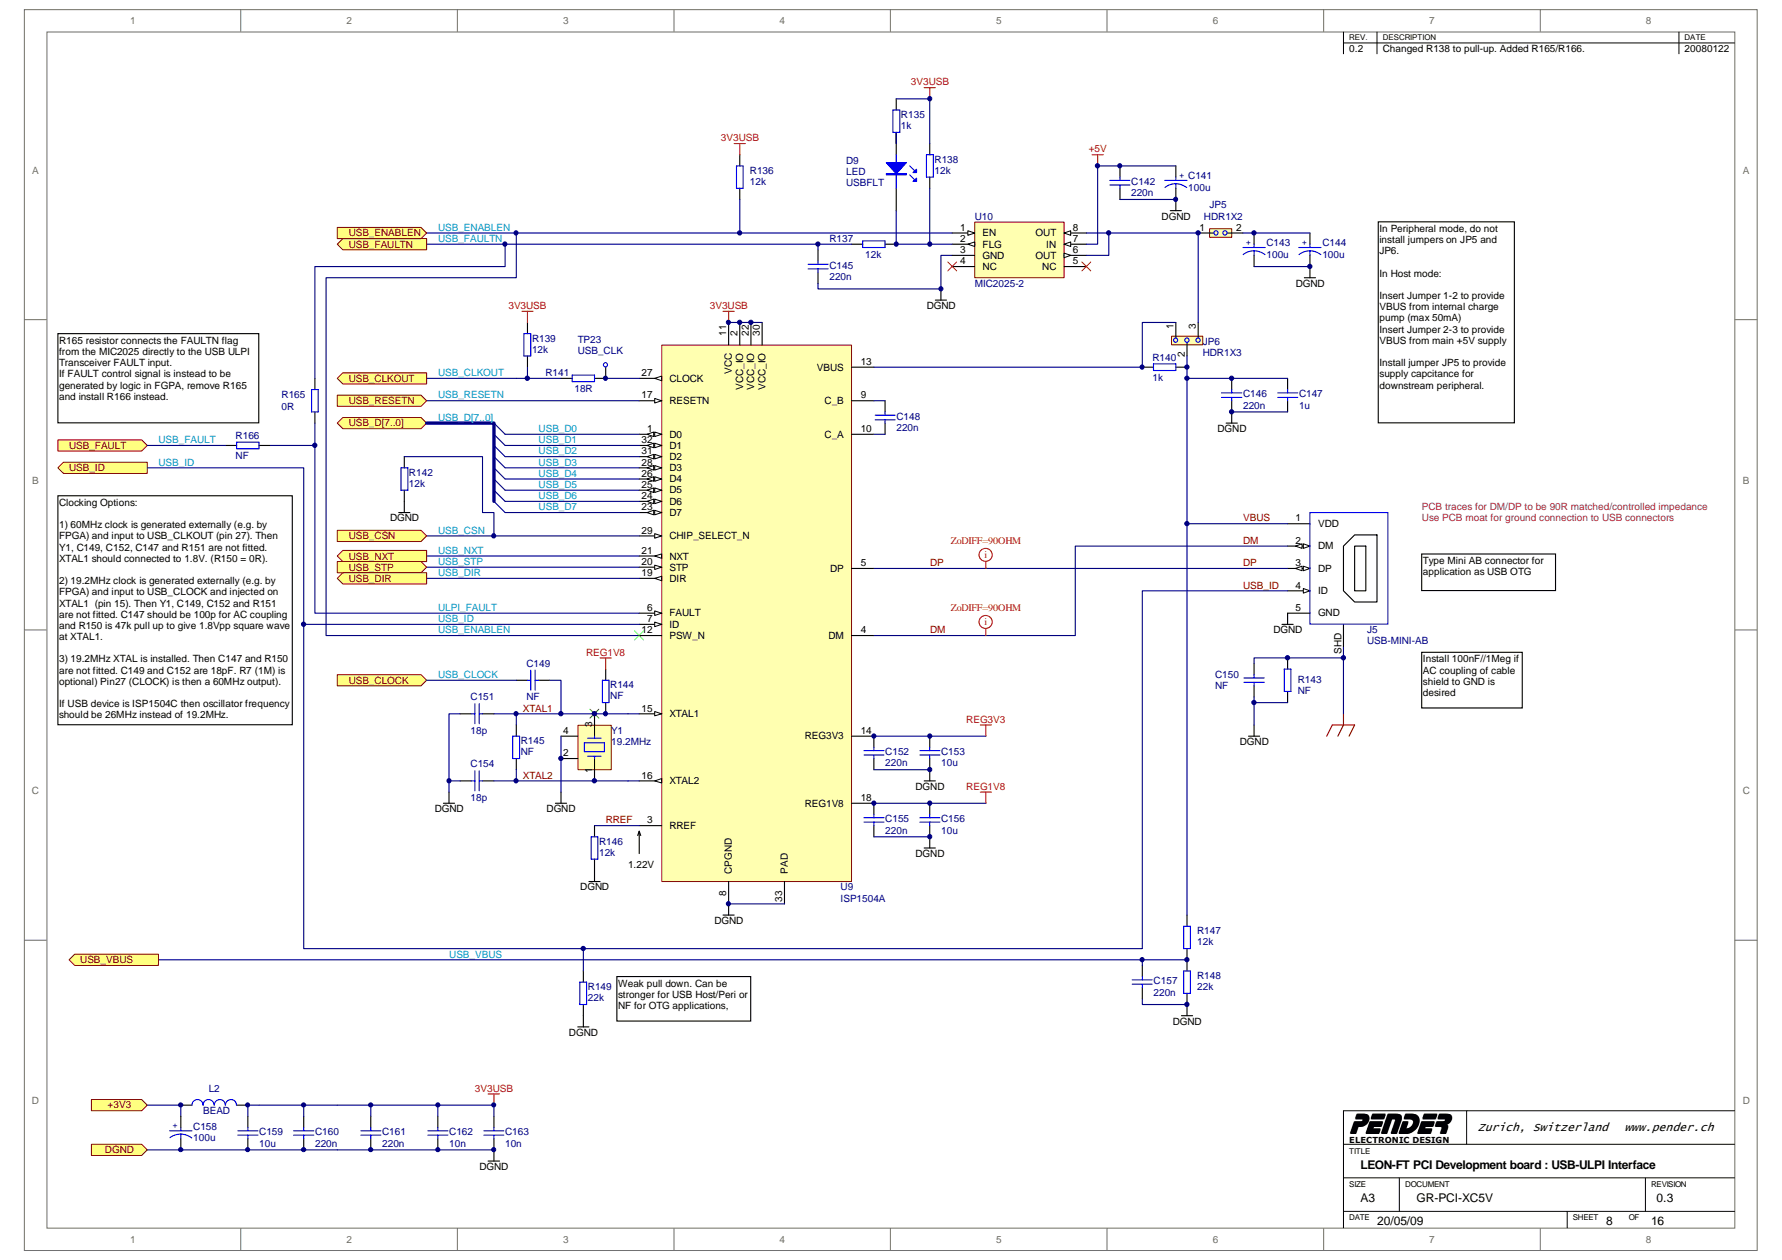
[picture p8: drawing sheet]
<svg xmlns="http://www.w3.org/2000/svg" width="297mm" height="210mm" viewBox="0 0 297 210" stroke-linecap="round" stroke-linejoin="round" font-family="sans-serif">
<defs><g id="words">
<text font-size="5" x="225" y="188.8">PENDER</text>
<g font-size="2">
<text x="246.3" y="188.4">Zurich, Switzerland</text>
<text x="270.8" y="188.4">www.pender.ch</text>
<text x="226.8" y="194.8">LEON-FT PCI Development board : USB-ULPI Interface</text>
<text x="226.8" y="200.3">A3</text>
<text x="236.1" y="200.3">GR-PCI-XC5V</text>
<text x="276.1" y="200.3">0.3</text>
<text x="229.6" y="204">20/05/09</text>
<text x="267.8" y="204">8</text>
<text x="275.2" y="204">16</text>
</g>
<g font-size="1.7" fill="#706f64">
<text x="21.7" y="4">1</text>
<text x="57.7" y="4">2</text>
<text x="93.8" y="4">3</text>
<text x="130" y="4">4</text>
<text x="166.1" y="4">5</text>
<text x="202.1" y="4">6</text>
<text x="238.2" y="4">7</text>
<text x="274.4" y="4">8</text>
<text x="5.4" y="28.9">A</text>
<text x="290.5" y="28.9">A</text>
<text x="5.4" y="80.6">B</text>
<text x="290.5" y="80.6">B</text>
<text x="5.3" y="132.2">C</text>
<text x="290.5" y="132.2">C</text>
<text x="5.3" y="183.9">D</text>
<text x="290.5" y="183.9">D</text>
<text x="21.7" y="207">1</text>
<text x="57.7" y="207">2</text>
<text x="93.8" y="207">3</text>
<text x="130" y="207">4</text>
<text x="166.1" y="207">5</text>
<text x="202.1" y="207">6</text>
<text x="238.2" y="207">7</text>
<text x="274.4" y="207">8</text>
</g>
<g font-size="1.7">
<text x="224.9" y="8.6">0.2</text>
<text x="230.5" y="8.6">Changed R138 to pull-up. Added R165/R166.</text>
<text x="280.8" y="8.6">20080122</text>
<text x="160.1" y="38.4">1</text>
<text x="160.1" y="40.3">2</text>
<text x="163.8" y="39.4">EN</text>
<text x="163.8" y="41.2">FLG</text>
<text x="172.6" y="39.4">OUT</text>
<text x="174.4" y="41.2">IN</text>
<text x="178.9" y="40.3">7</text>
<text x="178.9" y="38.4">8</text>
<text x="193.6" y="36.6">DGND</text>
<text x="199.9" y="38.4">1</text>
<text x="206.1" y="38.4">2</text>
<text x="230" y="38.7">In Peripheral mode, do not</text>
<text x="230" y="40.5">install jumpers on JP5 and</text>
<text x="160.1" y="42.2">3</text>
<text x="160.1" y="44">4</text>
<text x="163.8" y="43.1">GND</text>
<text x="163.8" y="45">NC</text>
<text x="172.6" y="43.1">OUT</text>
<text x="173.7" y="45">NC</text>
<text x="178.9" y="42.2">6</text>
<text x="178.9" y="44">5</text>
<text x="216" y="47.8">DGND</text>
<text x="230" y="42.4">JP6.</text>
<text x="230" y="46.1">In Host mode:</text>
<text x="154.5" y="51.5">DGND</text>
<text x="230" y="49.8">Insert Jumper 1-2 to provide</text>
<text x="230" y="51.7">VBUS from internal charge</text>
<text x="230" y="53.6">pump (max 50mA)</text>
<text x="9.9" y="57.3">R165 resistor connects the FAULTN flag</text>
<text x="9.9" y="59.1">from the MIC2025 directly to the USB ULPI</text>
<text x="121.1" y="56" transform="rotate(-90 121.1 56)">11</text>
<text x="122.9" y="56" transform="rotate(-90 122.9 56)">2</text>
<text x="124.8" y="56" transform="rotate(-90 124.8 56)">22</text>
<text x="126.7" y="56" transform="rotate(-90 126.7 56)">30</text>
<text x="195.6" y="54.9" transform="rotate(-90 195.6 54.9)">1</text>
<text x="197.5" y="59.5" transform="rotate(-90 197.5 59.5)">2</text>
<text x="199.3" y="54.9" transform="rotate(-90 199.3 54.9)">3</text>
<text x="230" y="55.4">Insert Jumper 2-3 to provide</text>
<text x="230" y="57.3">VBUS from main +5V supply</text>
<text x="9.9" y="61">Transceiver FAULT input.</text>
<text x="9.9" y="62.9">If FAULT control signal is instead to be</text>
<text x="9.9" y="64.7">generated by logic in FGPA, remove R165</text>
<text x="106.9" y="62.7">27</text>
<text x="111.6" y="63.6">CLOCK</text>
<text x="122" y="62.2" transform="rotate(-90 122 62.2)">VCC</text>
<text x="123.9" y="64.9" transform="rotate(-90 123.9 64.9)">VCC_IO</text>
<text x="125.7" y="64.9" transform="rotate(-90 125.7 64.9)">VCC_IO</text>
<text x="127.6" y="64.9" transform="rotate(-90 127.6 64.9)">VCC_IO</text>
<text x="136.2" y="61.7">VBUS</text>
<text x="143.5" y="60.8">13</text>
<text x="230" y="61">Install jumper JP5 to provide</text>
<text x="230" y="62.9">supply capcitance for</text>
<text x="230" y="64.7">downstream peripheral.</text>
<text x="9.9" y="66.6">and install R166 instead.</text>
<text x="106.9" y="66.4">17</text>
<text x="107.9" y="72">1</text>
<text x="111.6" y="67.3">RESETN</text>
<text x="137.5" y="67.3">C_B</text>
<text x="143.5" y="72">10</text>
<text x="143.5" y="66.4">9</text>
<text x="202.9" y="72">DGND</text>
<text x="106.9" y="73.8">32</text>
<text x="106.9" y="75.7">31</text>
<text x="106.9" y="77.6">28</text>
<text x="111.6" y="72.9">D0</text>
<text x="111.6" y="74.8">D1</text>
<text x="111.6" y="76.6">D2</text>
<text x="137.5" y="72.9">C_A</text>
<text x="106.9" y="79.4">26</text>
<text x="106.9" y="81.3">25</text>
<text x="106.9" y="83.1">24</text>
<text x="111.6" y="78.5">D3</text>
<text x="111.6" y="80.3">D4</text>
<text x="111.6" y="82.2">D5</text>
<text x="9.9" y="84.3">Clocking Options:</text>
<text x="9.9" y="88">1) 60MHz clock is generated externally (e.g. by</text>
<text x="9.9" y="89.9">FPGA) and input to USB_CLKOUT (pin 27). Then</text>
<text x="65" y="86.9">DGND</text>
<text x="106.9" y="85">23</text>
<text x="106.9" y="88.9">29</text>
<text x="111.6" y="84.1">D6</text>
<text x="111.6" y="85.9">D7</text>
<text x="111.6" y="89.9">CHIP_SELECT_N</text>
<text x="215.9" y="86.9">1</text>
<text x="219.7" y="87.8">VDD</text>
<text x="9.9" y="91.7">Y1, C149, C152, C147 and R151 are not fitted.</text>
<text x="9.9" y="93.6">XTAL1 should connected to 1.8V. (R150 = 0R).</text>
<text x="106.9" y="92.3">21</text>
<text x="106.9" y="94.1">20</text>
<text x="111.6" y="93.2">NXT</text>
<text x="111.6" y="95.1">STP</text>
<text x="138.4" y="95.2">DP</text>
<text x="143.5" y="94.3">5</text>
<text x="215.9" y="90.6">2</text>
<text x="215.9" y="94.3">3</text>
<text x="219.7" y="91.5">DM</text>
<text x="219.7" y="95.2">DP</text>
<text x="237.2" y="93.9">Type Mini AB connector for</text>
<text x="237.2" y="95.8">application as USB OTG</text>
<text x="9.9" y="97.3">2) 19.2MHz clock is generated externally (e.g. by</text>
<text x="9.9" y="99.2">FPGA) and input to USB_CLOCK and injected on</text>
<text x="9.9" y="101">XTAL1 (pin 15). Then Y1, C149, C152 and R151</text>
<text x="106.9" y="96">19</text>
<text x="107.9" y="101.8">6</text>
<text x="111.6" y="96.9">DIR</text>
<text x="215.9" y="98">4</text>
<text x="215.9" y="101.8">5</text>
<text x="219.7" y="99">ID</text>
<text x="9.9" y="102.9">are not fitted. C147 should be 100p for AC coupling</text>
<text x="9.9" y="104.8">and R150 is 47k pull up to give 1.8Vpp square wave</text>
<text x="9.9" y="106.6">at XTAL1.</text>
<text x="106.9" y="105.5">12</text>
<text x="107.9" y="103.6">7</text>
<text x="111.6" y="102.7">FAULT</text>
<text x="111.6" y="104.6">ID</text>
<text x="111.6" y="106.4">PSW_N</text>
<text x="138.1" y="106.4">DM</text>
<text x="143.5" y="105.5">4</text>
<text x="212.3" y="105.5">DGND</text>
<text x="219.7" y="102.7">GND</text>
<text x="9.9" y="110.4">3) 19.2MHz XTAL is installed. Then C147 and R150</text>
<text x="9.9" y="112.2">are not fitted. C149 and C152 are 18pF. R7 (1M) is</text>
<text x="223.6" y="109" transform="rotate(-90 223.6 109)">SHD</text>
<text x="237.2" y="110.4">Install 100nF//1Meg if</text>
<text x="237.2" y="112.2">AC coupling of cable</text>
<text x="9.9" y="114.1">optional) Pin27 (CLOCK) is then a 60MHz output).</text>
<text x="9.9" y="117.8">If USB device is ISP1504C then oscillator frequency</text>
<text x="9.9" y="119.7">should be 26MHz instead of 19.2MHz.</text>
<text x="106.9" y="118.5">15</text>
<text x="111.6" y="119.5">XTAL1</text>
<text x="237.2" y="114.1">shield to GND is</text>
<text x="237.2" y="116">desired</text>
<text x="93.9" y="126">2</text>
<text x="93.9" y="122.3">4</text>
<text x="98.7" y="121.2" transform="rotate(-90 98.7 121.2)">3</text>
<text x="134.2" y="123.2">REG3V3</text>
<text x="143.5" y="122.3">14</text>
<text x="206.7" y="124.1">DGND</text>
<text x="98.7" y="128.8" transform="rotate(-90 98.7 128.8)">1</text>
<text x="106.9" y="129.7">16</text>
<text x="111.6" y="130.6">XTAL2</text>
<text x="152.6" y="131.6">DGND</text>
<text x="72.5" y="135.3">DGND</text>
<text x="91.1" y="135.3">DGND</text>
<text x="107.9" y="137.2">3</text>
<text x="134.2" y="134.4">REG1V8</text>
<text x="143.5" y="133.4">18</text>
<text x="111.6" y="138.1">RREF</text>
<text x="152.6" y="142.7">DGND</text>
<text x="96.7" y="148.3">DGND</text>
<text x="104.7" y="144.6">1.22V</text>
<text x="121.1" y="149.3" transform="rotate(-90 121.1 149.3)">8</text>
<text x="122" y="145.5" transform="rotate(-90 122 145.5)">CPGND</text>
<text x="131.3" y="145.5" transform="rotate(-90 131.3 145.5)">PAD</text>
<text x="119.1" y="153.9">DGND</text>
<text x="130.4" y="150.2" transform="rotate(-90 130.4 150.2)">33</text>
<text x="103" y="164.4">Weak pull down. Can be</text>
<text x="103" y="166.2">stronger for USB Host/Peri or</text>
<text x="94.8" y="172.6">DGND</text>
<text x="103" y="168.1">NF for OTG applications,</text>
<text x="195.5" y="170.7">DGND</text>
<text x="79.9" y="194.9">DGND</text>
</g>
<g font-size="1.7" fill="#f00">
<text x="151.8" y="14.2">3V3USB</text>
<text x="120.2" y="23.5">3V3USB</text>
<text x="181.5" y="25.4">+5V</text>
<text x="84.7" y="51.5">3V3USB</text>
<text x="118.3" y="51.5">3V3USB</text>
<text x="158.5" y="90.6">ZoDIFF=90OHM</text>
<text x="164.1" y="93">i</text>
<text x="158.5" y="101.8">ZoDIFF=90OHM</text>
<text x="164.1" y="104.2">i</text>
<text x="97.7" y="109.2">REG1V8</text>
<text x="161.1" y="120.4">REG3V3</text>
<text x="161.1" y="131.6">REG1V8</text>
<text x="79.2" y="181.9">3V3USB</text>
</g>
<g font-size="1.7" fill="#000080">
<text x="150.2" y="19.6">R135</text>
<text x="150.2" y="21.5">1k</text>
<text x="125" y="29">R136</text>
<text x="141.1" y="27.3">D9</text>
<text x="141.1" y="29.1">LED</text>
<text x="155.8" y="27.1">R138</text>
<text x="155.8" y="29">12k</text>
<text x="198.1" y="29.9">C141</text>
<text x="125" y="30.8">12k</text>
<text x="141.1" y="31">USBFLT</text>
<text x="188.5" y="30.8">C142</text>
<text x="188.5" y="32.7">220n</text>
<text x="198.1" y="31.7">100u</text>
<text x="201.6" y="34.7">JP5</text>
<text x="138.3" y="40.3">R137</text>
<text x="162.5" y="36.6">U10</text>
<text x="200.7" y="36.6">HDR1X2</text>
<text x="211.1" y="41.1">C143</text>
<text x="220.4" y="41.1">C144</text>
<text x="138.3" y="44.8">C145</text>
<text x="138.3" y="46.7">220n</text>
<text x="144.2" y="42.9">12k</text>
<text x="162.5" y="47.8">MIC2025-2</text>
<text x="211.1" y="42.9">100u</text>
<text x="220.4" y="42.9">100u</text>
<text x="88.7" y="56.9">R139</text>
<text x="88.7" y="58.8">12k</text>
<text x="96.3" y="57.1">TP23</text>
<text x="96.3" y="58.9">USB_CLK</text>
<text x="200.5" y="57.4">JP6</text>
<text x="200.5" y="59.3">HDR1X3</text>
<text x="90.9" y="62.7">R141</text>
<text x="95.8" y="65.3">18R</text>
<text x="192.1" y="60.1">R140</text>
<text x="192.1" y="63.4">1k</text>
<text x="46.9" y="66.4">R165</text>
<text x="46.9" y="68.2">0R</text>
<text x="149.4" y="69.9">C148</text>
<text x="149.4" y="71.8">220n</text>
<text x="207.2" y="66.2">C146</text>
<text x="207.2" y="68.1">220n</text>
<text x="216.5" y="66.2">C147</text>
<text x="216.5" y="68.1">1u</text>
<text x="39.3" y="73.1">R166</text>
<text x="39.3" y="76.5">NF</text>
<text x="68.2" y="79.2">R142</text>
<text x="68.2" y="81.1">12k</text>
<text x="227.9" y="105.5">J5</text>
<text x="227.9" y="107.4">USB-MINI-AB</text>
<text x="87.8" y="111.1">C149</text>
<text x="202.6" y="112.9">C150</text>
<text x="216.3" y="113.7">R143</text>
<text x="78.4" y="116.7">C151</text>
<text x="87.8" y="116.7">NF</text>
<text x="101.7" y="114.6">R144</text>
<text x="101.7" y="116.5">NF</text>
<text x="202.6" y="114.8">NF</text>
<text x="216.3" y="115.6">NF</text>
<text x="78.4" y="122.3">18p</text>
<text x="86.8" y="124">R145</text>
<text x="86.8" y="125.8">NF</text>
<text x="101.9" y="122.3">Y1</text>
<text x="101.9" y="124.1">19.2MHz</text>
<text x="147.6" y="125.8">C152</text>
<text x="156.9" y="125.8">C153</text>
<text x="78.4" y="127.8">C154</text>
<text x="147.6" y="127.7">220n</text>
<text x="156.9" y="127.7">10u</text>
<text x="78.4" y="133.4">18p</text>
<text x="147.6" y="137">C155</text>
<text x="156.9" y="137">C156</text>
<text x="99.9" y="140.7">R146</text>
<text x="99.9" y="142.6">12k</text>
<text x="147.6" y="138.9">220n</text>
<text x="156.9" y="138.9">10u</text>
<text x="140.1" y="148.3">U9</text>
<text x="140.1" y="150.2">ISP1504A</text>
<text x="199.6" y="155.6">R147</text>
<text x="199.6" y="157.5">12k</text>
<text x="98" y="164.9">R149</text>
<text x="98" y="166.8">22k</text>
<text x="192.3" y="164">C157</text>
<text x="192.3" y="165.9">220n</text>
<text x="199.6" y="163.1">R148</text>
<text x="199.6" y="164.9">22k</text>
<text x="33.9" y="185.6">BEAD</text>
<text x="34.8" y="181.9">L2</text>
<text x="32.2" y="188.2">C158</text>
<text x="32.2" y="190.1">100u</text>
<text x="43.2" y="189.1">C159</text>
<text x="43.2" y="191">10u</text>
<text x="52.5" y="189.1">C160</text>
<text x="52.5" y="191">220n</text>
<text x="63.7" y="189.1">C161</text>
<text x="63.7" y="191">220n</text>
<text x="74.9" y="189.1">C162</text>
<text x="74.9" y="191">10n</text>
<text x="84.2" y="189.1">C163</text>
<text x="84.2" y="191">10n</text>
</g>
<g font-size="1.7" fill="#800000">
<text x="58.1" y="41.2">USB_FAULTN</text>
<text x="58.1" y="39.4">USB_ENABLEN</text>
<text x="58.1" y="63.6">USB_CLKOUT</text>
<text x="58.1" y="67.3">USB_RESETN</text>
<text x="58.1" y="71">USB_D[7..0]</text>
<text x="11.5" y="74.8">USB_FAULT</text>
<text x="11.5" y="78.5">USB_ID</text>
<text x="58.1" y="89.9">USB_CSN</text>
<text x="207.2" y="86.9">VBUS</text>
<text x="58.1" y="93.2">USB_NXT</text>
<text x="58.1" y="95.1">USB_STP</text>
<text x="155" y="94.3">DP</text>
<text x="207.2" y="90.6">DM</text>
<text x="207.2" y="94.3">DP</text>
<text x="58.1" y="96.9">USB_DIR</text>
<text x="207.2" y="98">USB_ID</text>
<text x="155" y="105.5">DM</text>
<text x="58.1" y="113.9">USB_CLOCK</text>
<text x="87.2" y="118.5">XTAL1</text>
<text x="87.2" y="129.7">XTAL2</text>
<text x="101" y="137.2">RREF</text>
<text x="13.4" y="160.4">USB_VBUS</text>
<text x="17.9" y="184.7">+3V3</text>
<text x="17.5" y="192.1">DGND</text>
</g>
<g font-size="1.7" fill="#009cca">
<text x="73" y="38.4">USB_ENABLEN</text>
<text x="73" y="40.3">USB_FAULTN</text>
<text x="73" y="62.7">USB_CLKOUT</text>
<text x="73" y="70.1">USB_D[7..0]</text>
<text x="73" y="66.4">USB_RESETN</text>
<text x="89.8" y="72">USB_D0</text>
<text x="26.4" y="77.6">USB_ID</text>
<text x="26.4" y="73.8">USB_FAULT</text>
<text x="89.8" y="73.8">USB_D1</text>
<text x="89.8" y="75.7">USB_D2</text>
<text x="89.8" y="77.6">USB_D3</text>
<text x="89.8" y="79.4">USB_D4</text>
<text x="89.8" y="81.3">USB_D5</text>
<text x="89.8" y="83.1">USB_D6</text>
<text x="73" y="88.9">USB_CSN</text>
<text x="89.8" y="85">USB_D7</text>
<text x="73" y="92.3">USB_NXT</text>
<text x="73" y="94.1">USB_STP</text>
<text x="73" y="101.8">ULPI_FAULT</text>
<text x="73" y="96">USB_DIR</text>
<text x="73" y="105.5">USB_ENABLEN</text>
<text x="73" y="103.6">USB_ID</text>
<text x="73" y="112.9">USB_CLOCK</text>
<text x="74.9" y="159.5">USB_VBUS</text>
</g>
<g font-size="1.7" fill="#a1006a">
<text x="237" y="85">PCB traces for DM/DP to be 90R matched/controlled impedance</text>
<text x="237" y="86.9">Use PCB moat for ground connection to USB connectors</text>
</g>
<text font-size="1.4" x="224.9" y="190.3">ELECTRONIC DESIGN</text>
<g font-size="1.3">
<text x="224.9" y="6.7">REV.</text>
<text x="230.5" y="6.7">DESCRIPTION</text>
<text x="280.8" y="6.7">DATE</text>
<text x="224.9" y="192.2">TITLE</text>
<text x="224.9" y="197.8">SIZE</text>
<text x="234.2" y="197.8">DOCUMENT</text>
<text x="275.2" y="197.8">REVISION</text>
<text x="224.9" y="203.2">DATE</text>
<text x="262.2" y="203.2">SHEET</text>
<text x="271.5" y="203.2">OF</text>
</g>
<g font-size="1.3" fill="#000080">
<text x="196.6" y="29.6">+</text>
<text x="207.7" y="40.8">+</text>
<text x="217" y="40.8">+</text>
<text x="28.8" y="187.9">+</text>
</g>
</g></defs>
<path d="M4.1 1.6h288.8v206.7h-288.8z" fill="none" stroke="#706f64" stroke-width=".17"/>
<path d="M7.9 5.4h281.3v199.2h-281.3z" fill="#fff"/>
<g fill="none" stroke="#706f64" stroke-width=".17">
<path d="M7.8 5.3h281.4v199.3h-281.4zM40.1 1.6v3.7M76.2 1.6v3.7M112.3 1.6v3.7M148.4 1.6v3.7M184.5 1.6v3.7M220.6 1.6v3.7M256.7 1.6v3.7M4.1 53.3h3.7M289.2 53.3h3.7M4.1 104.9h3.7M289.2 104.9h3.7"/>
<path d="M4.1 156.6h3.7M289.2 156.6h3.7M40.1 204.6v3.7M76.2 204.6v3.7M112.3 204.6v3.7M148.4 204.6v3.7M184.5 204.6v3.7M220.6 204.6v3.7M256.7 204.6v3.7"/>
</g>
<path d="M223.9 7.2h65.3M223.9 5.3v3.7M229.5 5.3v3.7M279.9 5.3v3.7M223.9 196.2h65.3M233.3 196.2v5.6M244.5 185v5.6M274.3 196.2v5.6M289.2 190.6h-65.3v14M289.2 185h-65.3v5.6M223.9 201.8h65.3M261.2 201.8v2.8" fill="none" stroke="#000" stroke-width=".17"/>
<path d="M73.9 133.8h1.9M74.8 132v1.8M41.3 186v1.8M41.3 189.7v1.9M50.6 186v1.8M50.6 189.7v1.9M61.8 186v1.8M61.8 189.7v1.9M73 186v1.8M73 189.7v1.9M82.3 186v1.8M82.3 189.7v1.9" fill="none" stroke="#000" stroke-width=".19"/>
<path d="M24.6 191.6h57.7" fill="none" stroke="#000080" stroke-width=".19"/>
<g fill="none" stroke="#00f" stroke-width=".19">
<path d="M39.6 189.1h3.4M39.6 188.4h3.4M41.3 187.8v.6M41.3 189.1v.6M48.9 189.1h3.4M48.9 188.4h3.4M50.6 187.8v.6M50.6 189.1v.6M60.2 189.1h3.3M60.2 188.4h3.3M61.8 187.8v.6M61.8 189.1v.6"/>
<path d="M71.3 189.1h3.4M71.3 188.4h3.4M73 187.8v.6M73 189.1v.6M80.6 189.1h3.4M80.6 188.4h3.4M82.3 187.8v.6M82.3 189.1v.6"/>
</g>
<path d="M120.5 51.9h1.9M121.5 51.9v1.8" fill="none" stroke="#f00" stroke-width=".19"/>
<path d="M110.4 57.5h31.5v89.4h-31.5z" fill="#ffffb0"/>
<path d="M110.3 57.5h31.6v89.4h-31.6z" fill="none" stroke="#800000" stroke-width=".17"/>
<path d="M106.5 72.3h3.8" fill="none" stroke="#000" stroke-width=".19"/>
<path d="M109.1 72l1.2 .3-1.2 .4z" fill="#fff"/>
<path d="M109.1 72l1.2 .3-1.2 .4z" fill="none" stroke="#000" stroke-width=".17"/>
<path d="M107.9 72.3l1.1-.3v.7z" fill="#fff"/>
<path d="M107.9 72.3l1.1-.3v.7z" fill="none" stroke="#000" stroke-width=".17"/>
<path d="M106.5 74.2h3.8" fill="none" stroke="#000" stroke-width=".19"/>
<path d="M109.1 73.8l1.2 .4-1.2 .4z" fill="#fff"/>
<path d="M109.1 73.8l1.2 .4-1.2 .4z" fill="none" stroke="#000" stroke-width=".17"/>
<path d="M107.9 74.2l1.1-.4v.8z" fill="#fff"/>
<path d="M107.9 74.2l1.1-.4v.8z" fill="none" stroke="#000" stroke-width=".17"/>
<path d="M106.5 76.1h3.8" fill="none" stroke="#000" stroke-width=".19"/>
<path d="M109.1 75.7l1.2 .4-1.2 .4z" fill="#fff"/>
<path d="M109.1 75.7l1.2 .4-1.2 .4z" fill="none" stroke="#000" stroke-width=".17"/>
<path d="M107.9 76.1l1.1-.4v.8z" fill="#fff"/>
<path d="M107.9 76.1l1.1-.4v.8z" fill="none" stroke="#000" stroke-width=".17"/>
<path d="M106.5 77.9h3.8" fill="none" stroke="#000" stroke-width=".19"/>
<path d="M109.1 77.6l1.2 .3-1.2 .4z" fill="#fff"/>
<path d="M109.1 77.6l1.2 .3-1.2 .4z" fill="none" stroke="#000" stroke-width=".17"/>
<path d="M107.9 77.9l1.1-.3v.7z" fill="#fff"/>
<path d="M107.9 77.9l1.1-.3v.7z" fill="none" stroke="#000" stroke-width=".17"/>
<path d="M106.5 79.8h3.8" fill="none" stroke="#000" stroke-width=".19"/>
<path d="M109.1 79.4l1.2 .4-1.2 .4z" fill="#fff"/>
<path d="M109.1 79.4l1.2 .4-1.2 .4z" fill="none" stroke="#000" stroke-width=".17"/>
<path d="M107.9 79.8l1.1-.4v.8z" fill="#fff"/>
<path d="M107.9 79.8l1.1-.4v.8z" fill="none" stroke="#000" stroke-width=".17"/>
<path d="M106.5 81.7h3.8" fill="none" stroke="#000" stroke-width=".19"/>
<path d="M109.1 81.3l1.2 .4-1.2 .3z" fill="#fff"/>
<path d="M109.1 81.3l1.2 .4-1.2 .3z" fill="none" stroke="#000" stroke-width=".17"/>
<path d="M107.9 81.7l1.1-.4v.7z" fill="#fff"/>
<path d="M107.9 81.7l1.1-.4v.7z" fill="none" stroke="#000" stroke-width=".17"/>
<path d="M106.5 83.5h3.8" fill="none" stroke="#000" stroke-width=".19"/>
<path d="M109.1 83.1l1.2 .4-1.2 .4z" fill="#fff"/>
<path d="M109.1 83.1l1.2 .4-1.2 .4z" fill="none" stroke="#000" stroke-width=".17"/>
<path d="M107.9 83.5l1.1-.4v.8z" fill="#fff"/>
<path d="M107.9 83.5l1.1-.4v.8z" fill="none" stroke="#000" stroke-width=".17"/>
<path d="M106.5 85.4h3.8" fill="none" stroke="#000" stroke-width=".19"/>
<path d="M109.1 85l1.2 .4-1.2 .4z" fill="#fff"/>
<path d="M109.1 85l1.2 .4-1.2 .4z" fill="none" stroke="#000" stroke-width=".17"/>
<path d="M107.9 85.4l1.1-.4v.8z" fill="#fff"/>
<path d="M107.9 85.4l1.1-.4v.8z" fill="none" stroke="#000" stroke-width=".17"/>
<path d="M106.5 63h3.8" fill="none" stroke="#000" stroke-width=".19"/>
<path d="M109.1 63l1.2-.3v.7z" fill="#fff"/>
<path d="M109.1 63l1.2-.3v.7z" fill="none" stroke="#000" stroke-width=".17"/>
<path d="M106.5 66.8h3.8" fill="none" stroke="#000" stroke-width=".19"/>
<path d="M109.1 66.4l1.2 .4-1.2 .3z" fill="#fff"/>
<path d="M109.1 66.4l1.2 .4-1.2 .3z" fill="none" stroke="#000" stroke-width=".17"/>
<path d="M106.5 92.6h3.8" fill="none" stroke="#000" stroke-width=".19"/>
<path d="M109.1 92.6l1.2-.3v.7z" fill="#fff"/>
<path d="M109.1 92.6l1.2-.3v.7z" fill="none" stroke="#000" stroke-width=".17"/>
<path d="M106.5 94.5h3.8" fill="none" stroke="#000" stroke-width=".19"/>
<path d="M109.1 94.1l1.2 .4-1.2 .4z" fill="#fff"/>
<path d="M109.1 94.1l1.2 .4-1.2 .4z" fill="none" stroke="#000" stroke-width=".17"/>
<path d="M106.5 96.4h3.8" fill="none" stroke="#000" stroke-width=".19"/>
<path d="M109.1 96.4l1.2-.4v.7z" fill="#fff"/>
<path d="M109.1 96.4l1.2-.4v.7z" fill="none" stroke="#000" stroke-width=".17"/>
<path d="M106.5 102.2h3.8" fill="none" stroke="#000" stroke-width=".19"/>
<path d="M109.1 101.8l1.2 .4-1.2 .3z" fill="#fff"/>
<path d="M109.1 101.8l1.2 .4-1.2 .3z" fill="none" stroke="#000" stroke-width=".17"/>
<path d="M106.5 104h3.8" fill="none" stroke="#000" stroke-width=".19"/>
<path d="M109.1 103.6l1.2 .4-1.2 .4z" fill="#fff"/>
<path d="M109.1 103.6l1.2 .4-1.2 .4z" fill="none" stroke="#000" stroke-width=".17"/>
<path d="M141.9 72.3h3.8M141.9 66.8h3.8M106.5 105.9h3.8M106.5 130.1h3.8" fill="none" stroke="#000" stroke-width=".19"/>
<path d="M109.1 130.1l1.2-.4v.7z" fill="#fff"/>
<path d="M109.1 130.1l1.2-.4v.7z" fill="none" stroke="#000" stroke-width=".17"/>
<path d="M106.5 118.9h3.8" fill="none" stroke="#000" stroke-width=".19"/>
<path d="M109.1 118.5l1.2 .4-1.2 .4z" fill="#fff"/>
<path d="M109.1 118.5l1.2 .4-1.2 .4z" fill="none" stroke="#000" stroke-width=".17"/>
<g fill="none" stroke="#000" stroke-width=".19">
<path d="M121.5 53.7v3.7M123.3 53.7v3.7M125.2 53.7v3.7M127 53.7v3.7M141.9 61.2h3.8M106.5 89.3h3.8M141.9 94.7h3.8M141.9 105.9h3.8M106.5 137.5h3.8M141.9 133.8h3.8M141.9 122.6h3.8M121.5 146.9v3.7"/>
<path d="M130.8 146.9v3.7"/>
</g>
<path d="M109.1 88.9l1.2 .4-1.2 .4z" fill="#fff"/>
<path d="M109.1 88.9l1.2 .4-1.2 .4z" fill="none" stroke="#000" stroke-width=".17"/>
<path d="M96.4 120.9h5.5v7.3h-5.5z" fill="#ffffb0"/>
<path d="M96.3 120.8h5.6v7.4h-5.6z" fill="none" stroke="#800000" stroke-width=".17"/>
<path d="M76.7 118.9h1.9M80.4 118.9h1.9M99.1 118.9v3.7M76.7 130.1h1.9M80.4 130.1h1.9M86.1 120.8v1.8M86.1 126.4v1.8M93.5 126.4h2.8M93.5 122.6h2.8M99.1 126.4v3.7" fill="none" stroke="#000" stroke-width=".19"/>
<g fill="none" stroke="#00f" stroke-width=".19">
<path d="M78.6 118.9h.6M79.2 117.2v3.4M79.9 118.9h.5M79.9 117.2v3.4M78.6 130.1h.6M79.2 128.4v3.3M79.9 128.4v3.3M79.9 130.1h.5M85.5 122.6h1.1v3.8h-1.1zM97.4 123.7h3.3v1.5h-3.3zM98 123h2.2M98 126h2.2"/>
<path d="M99.1 122.6v.4M99.1 126v.4"/>
</g>
<g fill="none" stroke="#000080" stroke-width=".19">
<path d="M121.5 53.7h5.5M71.1 66.8h35.4M82.3 70.5l1.9 1.8h22.3M82.3 72.3l1.9 1.9h22.3M82.3 74.2l1.9 1.9h22.3M82.3 76.1l1.9 1.8h22.3M82.3 77.9l1.9 1.9h22.3M82.3 79.8l1.9 1.9h22.3M71.1 92.6h35.4M71.1 94.5h35.4M71.1 96.4h35.4M82.3 81.7l1.9 1.8h22.3"/>
<path d="M82.3 83.5l1.9 1.9h22.3M86.1 118.9v1.9M74.8 130.1h1.9"/>
</g>
<path d="M9.6 82.6h39.1v38.1h-39.1z" fill-rule="evenodd" fill="#fff"/>
<path d="M196 27.6v1.9M196 31.4v1.8M9.6 82.6h39.1v38.1h-39.1zM120.5 152.4h1.9M121.5 150.6v1.8" fill="none" stroke="#000" stroke-width=".19"/>
<path d="M223.9 118.9v1.9l-.9 1.8M221.1 122.6l1-1.8h3.7l-.9 1.8" fill="none" stroke="#800000" stroke-width=".19"/>
<path d="M194.1 30.1h3.8M196 30.6l.8 .1 1 .5M196 30.6l-.8 .1-1 .5M196 29.5v.6M196 30.6v.8" fill="none" stroke="#00f" stroke-width=".19"/>
<path d="M162.5 37h14.9v9.3h-14.9z" fill="#ffffb0"/>
<path d="M162.5 37h14.9v9.3h-14.9z" fill="none" stroke="#800000" stroke-width=".17"/>
<path d="M158.7 38.8h3.8" fill="none" stroke="#000" stroke-width=".19"/>
<path d="M161.3 38.4l1.2 .4-1.2 .4z" fill="#fff"/>
<path d="M161.3 38.4l1.2 .4-1.2 .4z" fill="none" stroke="#000" stroke-width=".17"/>
<path d="M158.7 40.7h3.8" fill="none" stroke="#000" stroke-width=".19"/>
<path d="M161.3 40.7l1.2-.4v.8z" fill="#fff"/>
<path d="M161.3 40.7l1.2-.4v.8z" fill="none" stroke="#000" stroke-width=".17"/>
<path d="M158.7 42.5h3.8M158.7 44.4h3.8M177.4 42.5h3.7M177.4 44.4h3.7" fill="none" stroke="#000" stroke-width=".19"/>
<path d="M177.4 42.2l1.1 .3-1.1 .4z" fill="#fff"/>
<path d="M177.4 42.2l1.1 .3-1.1 .4z" fill="none" stroke="#000" stroke-width=".17"/>
<path d="M177.4 40.7h3.7" fill="none" stroke="#000" stroke-width=".19"/>
<path d="M177.4 40.7l1.1-.4v.8z" fill="#fff"/>
<path d="M177.4 40.7l1.1-.4v.8z" fill="none" stroke="#000" stroke-width=".17"/>
<path d="M177.4 38.8h3.7" fill="none" stroke="#000" stroke-width=".19"/>
<path d="M177.4 38.8l1.1-.4v.8z" fill="#fff"/>
<path d="M177.4 38.8l1.1-.4v.8z" fill="none" stroke="#000" stroke-width=".17"/>
<path d="M184.8 38.8v3.7h-3.7" fill="none" stroke="#000080" stroke-width=".19"/>
<path d="M158 43.6l1.5 1.5M159.5 43.6l-1.5 1.5M180.3 43.6l1.5 1.5M181.8 43.6l-1.5 1.5" fill="none" stroke="#f00" stroke-width=".17"/>
<path d="M155.9 50h1.9M156.8 48.1v1.9" fill="none" stroke="#000" stroke-width=".19"/>
<path d="M195.3 56h5.2v1.4h-5.2z" fill="#ffffb0"/>
<path d="M195.3 56h5.2v1.4h-5.2z" fill="none" stroke="#800000" stroke-width=".17"/>
<path d="M196 53.7v2.6M197.9 57.1v2.2M199.7 53.7v2.6M209 110.5v1.9M209 114.3v1.8M214.6 109.6v1.9M214.6 115.2v1.9M208.1 122.6h1.9M209 120.8v1.8" fill="none" stroke="#000" stroke-width=".19"/>
<g fill="none" stroke="#00f" stroke-width=".19">
<path d="M207.3 112.9h3.4M207.3 113.7h3.4M209 112.4v.5M209 113.7v.6M214.1 111.5h1.1v3.7h-1.1z"/>
<circle cx="196" cy="56.7" r=".35"/>
<circle cx="197.8" cy="56.7" r=".36"/>
<circle cx="199.7" cy="56.7" r=".36"/>
</g>
<path d="M237 108.7h16.7v9.2h-16.7z" fill-rule="evenodd" fill="#fff"/>
<path d="M123.3 25.8v1.8M123.3 31.4v1.8M149.4 22.1v3.7M149.4 31.4v3.7M186.7 27.6v1.9M186.7 31.4v1.8M237 108.7h16.7v9.2h-16.7z" fill="none" stroke="#000" stroke-width=".19"/>
<path d="M122.8 27.6h1.1v3.8h-1.1zM149.4 25.8v5.6M151.6 29.1l.8 .8M151.6 27.6l.8 .8M185 30.8h3.3M185 30.1h3.3M186.7 29.5v.6M186.7 30.8v.6" fill="none" stroke="#00f" stroke-width=".19"/>
<path d="M147.7 27.1h3.4l-1.7 1.9z" fill="#00f"/>
<path d="M147.7 27.1h3.4l-1.7 1.9zM147.7 29h3.4v.1h-3.4z" fill="none" stroke="#00f" stroke-width=".19"/>
<path d="M147.7 29h3.4" fill="none" stroke="#00f" stroke-width=".17"/>
<path d="M152.2 30.2l.6-.5v.5z" fill="#00f"/>
<path d="M152.2 30.2l.6-.5v.5z" fill="none" stroke="#00f" stroke-width=".19"/>
<path d="M152.2 28.7l.6-.5v.5z" fill="#00f"/>
<g fill="none" stroke="#00f" stroke-width=".19">
<path d="M148.8 18.3h1.2v3.8h-1.2zM152.2 28.7l.6-.5v.5zM134.7 44.8h3.3M134.7 44h3.3M136.4 43.5v.5M136.4 44.8v.5M143.8 40.1h3.7v1.1h-3.7zM203.6 65.4h3.4M203.6 66.2h3.4M205.3 64.9v.5M205.3 66.2v.6M197.3 154.3h1.1v3.7h-1.1z"/>
<path d="M188.7 164h3.4M188.7 163.2h3.4M190.4 162.7v.5M190.4 164v.5M197.3 161.8h1.1v3.7h-1.1z"/>
</g>
<g fill="none" stroke="#000" stroke-width=".19">
<path d="M149.4 16.5v1.8M149.4 22.1v1.8M136.4 41.6v1.9M136.4 45.3v1.9M141.9 40.7h1.9M147.5 40.7h1.9M205.3 63v1.9M205.3 66.8v1.8M197.9 152.4v1.9M197.9 158v3.8M190.4 160.8v1.9M190.4 164.5v1.9"/>
<path d="M196.9 169.2h1.9M197.9 165.5v3.7"/>
</g>
<path d="M149.4 40.7h9.3M190.4 159.9v.9M190.4 166.4v.9h7.5" fill="none" stroke="#000080" stroke-width=".19"/>
<path d="M229.7 37h22.7v33.4h-22.7z" fill-rule="evenodd" fill="#fff"/>
<g fill="none" stroke="#000" stroke-width=".19">
<path d="M229.7 37h22.7v33.4h-22.7zM101 61.2v1.8M147.5 66.8v1.8M147.5 70.5v1.8M214.6 87.2h3.8M214.6 91h3.8M86.1 113.3h1.8M89.8 113.3h1.8M101 111.5v1.8M101 117.1v1.8M92.6 133.8h1.8M93.5 132v1.8"/>
<path d="M99.1 137.5v1.9M145.7 122.6v1.9M145.7 126.4v1.8M145.7 133.8v1.9M145.7 137.5v1.9M154 130.1h1.9M155 122.6v1.9M155 126.4v3.7M155 133.8v1.9M155 137.5v3.8M98.2 146.9h1.8M99.1 143.1v3.8"/>
<path d="M154 141.3h1.9"/>
</g>
<g fill="none" stroke="#000080" stroke-width=".19">
<path d="M71.1 38.8h87.6M181.1 38.8h18.6v14.9M196 27.6h-13v13.1h-1.9M71.1 40.7h65.3M158.7 42.5h-1.9v5.6h-20.4v-.9M145.7 72.3h1.8M145.7 66.8h1.8M71.1 89.3h35.4M76.7 118.9h-1.9v13.1M82.3 118.9h22.4M209 116.1v4.7M209 117.1h5.6"/>
<path d="M223.9 107.7v11.2M82.3 130.1h22.4M86.1 128.2v1.9M93.5 122.6v9.4M99.1 137.5h7.4M145.7 122.6h18.6M145.7 128.2h9.3M145.7 139.4h9.3M26.4 159.9h171.5M121.5 150.6h9.3"/>
</g>
<g fill="none" stroke="#00f" stroke-width=".19">
<path d="M145.9 69.9h3.3M145.9 69.2h3.3M147.5 68.6v.6M147.5 69.9v.6M87.9 113.3h.6M88.5 111.6v3.4M89.2 113.3h.6M89.2 111.6v3.4M100.4 113.3h1.1v3.8h-1.1zM98.5 139.4h1.1v3.7h-1.1zM144 125.8h3.4M144 125.1h3.4"/>
<path d="M144 136.9h3.4M144 136.2h3.4M145.7 124.5v.6M145.7 125.8v.6M145.7 135.7v.5M145.7 136.9v.6M153.3 125.8h3.4M153.3 125.1h3.4M153.3 136.9h3.4M153.3 136.2h3.4M155 124.5v.6M155 125.8v.6"/>
<path d="M155 135.7v.5M155 136.9v.6"/>
<circle cx="100.9" cy="60.8" r=".35"/>
</g>
<path d="M100 109.6h1.9M101 109.6v1.9M163.4 120.8h1.9M163.4 132h1.9M164.3 120.8v1.8M164.3 132v1.8" fill="none" stroke="#f00" stroke-width=".19"/>
<path d="M217.3 90.6l1.1 .4-1.1 .4z" fill="#fff"/>
<path d="M217.3 90.6l1.1 .4-1.1 .4z" fill="none" stroke="#000" stroke-width=".17"/>
<path d="M215.9 91l1.1-.4v.8z" fill="#fff"/>
<path d="M215.9 91l1.1-.4v.8z" fill="none" stroke="#000" stroke-width=".17"/>
<path d="M214.6 94.7h3.8" fill="none" stroke="#000" stroke-width=".19"/>
<path d="M217.3 94.3l1.1 .4-1.1 .4z" fill="#fff"/>
<path d="M217.3 94.3l1.1 .4-1.1 .4z" fill="none" stroke="#000" stroke-width=".17"/>
<path d="M215.9 94.7l1.1-.4v.8z" fill="#fff"/>
<path d="M215.9 94.7l1.1-.4v.8z" fill="none" stroke="#000" stroke-width=".17"/>
<path d="M214.6 98.4h3.8" fill="none" stroke="#000" stroke-width=".19"/>
<path d="M217.3 98l1.1 .4-1.1 .4z" fill="#fff"/>
<path d="M217.3 98l1.1 .4-1.1 .4z" fill="none" stroke="#000" stroke-width=".17"/>
<g fill="none" stroke="#000" stroke-width=".19">
<path d="M195.1 35.1h1.8M196 33.2v1.9M209 38.8v1.9M218.4 38.8v1.9M209 42.5v1.9M217.4 46.3h1.9M218.4 42.5v3.8M190.4 61.2h1.9M196 61.2h1.9M204.4 70.5h1.8M205.3 68.6v1.9M214.6 63v1.9"/>
<path d="M214.6 66.8v1.8M223.9 91l1.9-1.9h3.7v11.2h-3.7l-1.9-1.9zM225.8 91h1.9v7.4h-1.9zM213.7 104h1.9M218.4 102.2h-3.8v1.8M223.9 104v3.7"/>
</g>
<g fill="none" stroke="#00f" stroke-width=".19">
<path d="M207.2 41.2h3.7M209 41.8l-1.1 .2-.7 .4M209 41.8l.8 .1 1.1 .5M209 40.7v.5M209 41.8v.7M216.5 41.2h3.7M218.4 41.8l-1.2 .2-.7 .4M218.4 41.8l.7 .1 1.1 .5M218.4 40.7v.5M218.4 41.8v.7M192.3 60.6h3.7v1.1h-3.7zM213 66.2h3.3"/>
<path d="M213 65.4h3.3M214.6 64.9v.5M214.6 66.2v.6M218.4 85.4h12.9v18.6h-12.9z"/>
</g>
<path d="M123.3 33.2v5.6M149.4 35.1v5.6M196 53.7h-5.6v7.5h-44.7M197.9 63h16.7M205.3 68.6h9.3M145.7 94.7h68.9M214.6 91h-35.4v14.9h-33.5M145.7 133.8h18.6M30.1 184.1v1.9M41.3 184.1v1.9M50.6 184.1v1.9M73 184.1v1.9" fill="none" stroke="#000080" stroke-width=".19"/>
<path d="M182 25.8h1.9M183 25.8v1.8" fill="none" stroke="#f00" stroke-width=".19"/>
<path d="M237 92.3h22.3v6.1h-22.3z" fill-rule="evenodd" fill="#fff"/>
<path d="M87.9 53.7v1.9M87.9 59.3v1.9M67.4 76.1v1.8M93.5 63h1.9M99.1 63h1.9M67.4 81.7v1.8M237 92.3h22.3v6.1h-22.3zM30.1 184.1h1.9M39.5 184.1h1.8" fill="none" stroke="#000" stroke-width=".19"/>
<path d="M186.7 33.2h9.3M197.9 59.3v93.1M209 44.4h9.4M71.1 63h15M101 63h5.5M24.6 184.1h5.5M41.3 184.1h41v1.9M61.8 184.1v1.9" fill="none" stroke="#000080" stroke-width=".19"/>
<path d="M87.3 55.6h1.2v3.7h-1.2zM66.8 77.9h1.2v3.8h-1.2zM95.4 62.5h3.7v1.1h-3.7zM32 184.1a.91 .91 0 0 1 .9-.9 .91 .91 0 0 1 .9 .9M33.9 184.1a.91 .91 0 0 1 .9-.9 .91 .91 0 0 1 .9 .9M35.7 184.1a.91 .91 0 0 1 .9-.9 .91 .91 0 0 1 .9 .9M37.6 184.1a.91 .91 0 0 1 .9-.9 .91 .91 0 0 1 .9 .9" fill="none" stroke="#00f" stroke-width=".19"/>
<path d="M154 14.6h1.9M155 14.6v1.9M122.4 23.9h1.8M123.3 23.9v1.9M87 51.9h1.9M87.9 51.9v1.8M81.4 182.2h1.9M82.3 182.2v1.9" fill="none" stroke="#f00" stroke-width=".19"/>
<path d="M201.7 38.1h3.6v1.4h-3.6z" fill="#ffffb0"/>
<path d="M201.6 38.1h3.7v1.4h-3.7z" fill="none" stroke="#800000" stroke-width=".17"/>
<path d="M155 23.9v1.9M155 29.5v1.9M199.7 38.8h2.6M204.6 38.8h2.6M106.3 139.2l.2-.7 .3 .7M106.5 138.5v3.7M96.3 171.1h1.9M97.2 161.8v1.8M97.2 167.3v3.8M30.1 186v1.8M30.1 189.7v1.9" fill="none" stroke="#000" stroke-width=".19"/>
<g fill="none" stroke="#00f" stroke-width=".19">
<path d="M154.4 25.8h1.2v3.7h-1.2zM96.6 163.6h1.2v3.7h-1.2zM28.3 188.4h3.7M30.1 188.9l-.8 .1-1 .5M30.1 188.9l1.2 .3 .7 .4M30.1 187.8v.6M30.1 188.9v.8"/>
<circle cx="202.7" cy="38.8" r=".35"/>
<circle cx="204.2" cy="38.8" r=".36"/>
</g>
<path d="M207.2 38.8h11.2M214.6 98.4h-24.2v59.6h-139.8v-54" fill="none" stroke="#000080" stroke-width=".19"/>
<path d="M98.3 118.2l1.5 1.4M99.8 118.2l-1.5 1.4" fill="none" stroke="#00bf00" stroke-width=".17"/>
<path d="M102.8 162.7h22.3v7.4h-22.3z" fill-rule="evenodd" fill="#fff"/>
<path d="M102.8 162.7h22.3v7.4h-22.3z" fill="none" stroke="#000" stroke-width=".19"/>
<path d="M104.7 118.9h1.8M104.7 130.1h1.8" fill="none" stroke="#000080" stroke-width=".19"/>
<path d="M57.1 62.1h14v1.9h-14l-.9-1z" fill-rule="evenodd" fill="#ffff80"/>
<path d="M57.1 62.1h14v1.9h-14l-.9-1z" fill="none" stroke="#800000" stroke-width=".17"/>
<path d="M56.2 92.6l.9-.9h14v1.9h-14z" fill-rule="evenodd" fill="#ffff80"/>
<path d="M56.2 92.6l.9-.9h14v1.9h-14z" fill="none" stroke="#800000" stroke-width=".17"/>
<path d="M56.2 93.6h14l.9 .9-.9 .9h-14z" fill-rule="evenodd" fill="#ffff80"/>
<path d="M56.2 93.6h14l.9 .9-.9 .9h-14z" fill="none" stroke="#800000" stroke-width=".17"/>
<path d="M56.2 96.4l.9-1h14v1.9h-14z" fill-rule="evenodd" fill="#ffff80"/>
<path d="M56.2 96.4l.9-1h14v1.9h-14z" fill="none" stroke="#800000" stroke-width=".17"/>
<path d="M56.2 88.3h14l.9 1-.9 .9h-14z" fill-rule="evenodd" fill="#ffff80"/>
<path d="M56.2 88.3h14l.9 1-.9 .9h-14z" fill="none" stroke="#800000" stroke-width=".17"/>
<path d="M56.2 65.8h14l.9 1-.9 .9h-14z" fill-rule="evenodd" fill="#ffff80"/>
<path d="M56.2 65.8h14l.9 1-.9 .9h-14z" fill="none" stroke="#800000" stroke-width=".17"/>
<path d="M11.5 159.9l.9-.9h14v1.8h-14z" fill-rule="evenodd" fill="#ffff80"/>
<path d="M11.5 159.9l.9-.9h14v1.8h-14z" fill="none" stroke="#800000" stroke-width=".17"/>
<path d="M56.2 112.4h14l.9 .9-.9 1h-14z" fill-rule="evenodd" fill="#ffff80"/>
<path d="M56.2 112.4h14l.9 .9-.9 1h-14z" fill="none" stroke="#800000" stroke-width=".17"/>
<path d="M56.2 40.7l.9-.9h14v1.8h-14z" fill-rule="evenodd" fill="#ffff80"/>
<path d="M56.2 40.7l.9-.9h14v1.8h-14z" fill="none" stroke="#800000" stroke-width=".17"/>
<path d="M9.6 73.3h14l1 .9-1 .9h-14z" fill-rule="evenodd" fill="#ffff80"/>
<path d="M9.6 73.3h14l1 .9-1 .9h-14z" fill="none" stroke="#800000" stroke-width=".17"/>
<path d="M9.6 77.9l1-.9h14v1.9h-14z" fill-rule="evenodd" fill="#ffff80"/>
<path d="M9.6 77.9l1-.9h14v1.9h-14z" fill="none" stroke="#800000" stroke-width=".17"/>
<path d="M57.1 69.6h13.1l.9 .9-.9 .9h-13.1l-.9-.9z" fill-rule="evenodd" fill="#ffff80"/>
<path d="M57.1 69.6h13.1l.9 .9-.9 .9h-13.1l-.9-.9z" fill="none" stroke="#800000" stroke-width=".17"/>
<path d="M71.1 70.5h11.2v13" fill="none" stroke="#000080" stroke-width=".56"/>
<path d="M86.1 63h7.4M71.1 113.3h15M91.6 113.3h1.9v5.6" fill="none" stroke="#000080" stroke-width=".19"/>
<path d="M56.2 37.9h14l.9 .9-.9 1h-14z" fill-rule="evenodd" fill="#ffff80"/>
<path d="M56.2 37.9h14l.9 .9-.9 1h-14z" fill="none" stroke="#800000" stroke-width=".17"/>
<path d="M86.1 38.8v7.5h-31.7v59.6h52.1M141.9 40.7h-5.5v.9M67.4 76.1h13v9.3h1.9v3.9M87.9 61.2v1.8M97.2 158v3.8" fill="none" stroke="#000080" stroke-width=".19"/>
<path d="M66.5 85.4h1.8M67.4 83.5v1.9M81.4 193.4h1.9M82.3 191.6v1.8" fill="none" stroke="#000" stroke-width=".19"/>
<path d="M15.2 183.2h8.4l1 .9-1 .9h-8.4z" fill-rule="evenodd" fill="#ffff80"/>
<path d="M15.2 183.2h8.4l1 .9-1 .9h-8.4z" fill="none" stroke="#800000" stroke-width=".17"/>
<path d="M15.2 190.6h8.4l1 1-1 .9h-8.4z" fill-rule="evenodd" fill="#ffff80"/>
<path d="M15.2 190.6h8.4l1 1-1 .9h-8.4z" fill="none" stroke="#800000" stroke-width=".17"/>
<path d="M105.8 105.1l1.5 1.5M107.3 105.1l-1.5 1.5" fill="none" stroke="#0f0" stroke-width=".17"/>
<path d="M149.4 16.5h5.6v7.4M149.4 22.1v1.8M155 31.4v9.3M84.2 40.7v3.7h-31.7v18.6M52.5 70.5v31.7h54M197.9 87.2h16.7M223.9 109.6h-14.9v.9" fill="none" stroke="#000080" stroke-width=".19"/>
<g fill="none" stroke="#f00" stroke-width=".19">
<path d="M164.3 93.6v1.1M164.3 104.7v1.2"/>
<circle cx="164.3" cy="92.4" r="1.09"/>
<circle cx="164.3" cy="103.6" r="1.09"/>
</g>
<path d="M52.5 63v1.9M52.5 68.6v1.9" fill="none" stroke="#000" stroke-width=".19"/>
<path d="M51.9 64.9h1.1v3.7h-1.1z" fill="none" stroke="#00f" stroke-width=".19"/>
<path d="M9.6 55.6h33.5v14.8h-33.5z" fill-rule="evenodd" fill="#fff"/>
<path d="M9.6 55.6h33.5v14.8h-33.5zM37.6 74.2h1.9M43.2 74.2h1.8" fill="none" stroke="#000" stroke-width=".19"/>
<path d="M39.5 73.7h3.7v1.1h-3.7z" fill="none" stroke="#00f" stroke-width=".19"/>
<path d="M24.6 77.9h26v26.1h55.9M24.6 74.2h13M45 74.2h7.5" fill="none" stroke="#000080" stroke-width=".19"/>
<circle cx="30.1" cy="191.5" r=".35" fill="#000080"/>
<circle cx="30.1" cy="191.5" r=".35" fill="none" stroke="#000080" stroke-width=".17"/>
<circle cx="30.1" cy="184.1" r=".35" fill="#000080"/>
<circle cx="30.1" cy="184.1" r=".35" fill="none" stroke="#000080" stroke-width=".17"/>
<circle cx="41.3" cy="191.5" r=".34" fill="#000080"/>
<circle cx="41.3" cy="191.5" r=".34" fill="none" stroke="#000080" stroke-width=".17"/>
<circle cx="41.3" cy="184.1" r=".34" fill="#000080"/>
<circle cx="41.3" cy="184.1" r=".34" fill="none" stroke="#000080" stroke-width=".17"/>
<circle cx="50.6" cy="191.5" r=".35" fill="#000080"/>
<circle cx="50.6" cy="191.5" r=".35" fill="none" stroke="#000080" stroke-width=".17"/>
<circle cx="50.6" cy="184.1" r=".35" fill="#000080"/>
<circle cx="50.6" cy="184.1" r=".35" fill="none" stroke="#000080" stroke-width=".17"/>
<circle cx="50.6" cy="104" r=".36" fill="#000080"/>
<circle cx="50.6" cy="104" r=".36" fill="none" stroke="#000080" stroke-width=".17"/>
<circle cx="52.5" cy="74.2" r=".36" fill="#000080"/>
<circle cx="52.5" cy="74.2" r=".36" fill="none" stroke="#000080" stroke-width=".17"/>
<circle cx="61.8" cy="191.5" r=".35" fill="#000080"/>
<circle cx="61.8" cy="191.5" r=".35" fill="none" stroke="#000080" stroke-width=".17"/>
<circle cx="61.8" cy="184.1" r=".35" fill="#000080"/>
<circle cx="61.8" cy="184.1" r=".35" fill="none" stroke="#000080" stroke-width=".17"/>
<circle cx="73" cy="191.5" r=".34" fill="#000080"/>
<circle cx="73" cy="191.5" r=".34" fill="none" stroke="#000080" stroke-width=".17"/>
<circle cx="73" cy="184.1" r=".34" fill="#000080"/>
<circle cx="73" cy="184.1" r=".34" fill="none" stroke="#000080" stroke-width=".17"/>
<circle cx="74.8" cy="130.1" r=".35" fill="#000080"/>
<circle cx="74.8" cy="130.1" r=".35" fill="none" stroke="#000080" stroke-width=".17"/>
<circle cx="82.3" cy="191.5" r=".34" fill="#000080"/>
<circle cx="82.3" cy="191.5" r=".34" fill="none" stroke="#000080" stroke-width=".17"/>
<circle cx="82.3" cy="184.1" r=".34" fill="#000080"/>
<circle cx="82.3" cy="184.1" r=".34" fill="none" stroke="#000080" stroke-width=".17"/>
<circle cx="82.3" cy="89.3" r=".35" fill="#000080"/>
<circle cx="82.3" cy="89.3" r=".35" fill="none" stroke="#000080" stroke-width=".17"/>
<circle cx="84.1" cy="40.7" r=".35" fill="#000080"/>
<circle cx="84.1" cy="40.7" r=".35" fill="none" stroke="#000080" stroke-width=".17"/>
<circle cx="86" cy="130.1" r=".35" fill="#000080"/>
<circle cx="86" cy="130.1" r=".35" fill="none" stroke="#000080" stroke-width=".17"/>
<circle cx="86" cy="118.9" r=".35" fill="#000080"/>
<circle cx="86" cy="118.9" r=".35" fill="none" stroke="#000080" stroke-width=".17"/>
<circle cx="86" cy="38.8" r=".35" fill="#000080"/>
<circle cx="86" cy="38.8" r=".35" fill="none" stroke="#000080" stroke-width=".17"/>
<circle cx="87.9" cy="63" r=".37" fill="#000080"/>
<circle cx="87.9" cy="63" r=".37" fill="none" stroke="#000080" stroke-width=".17"/>
<circle cx="93.5" cy="126.3" r=".36" fill="#000080"/>
<circle cx="93.5" cy="126.3" r=".36" fill="none" stroke="#000080" stroke-width=".17"/>
<circle cx="93.5" cy="118.9" r=".36" fill="#000080"/>
<circle cx="93.5" cy="118.9" r=".36" fill="none" stroke="#000080" stroke-width=".17"/>
<circle cx="97.2" cy="158" r=".36" fill="#000080"/>
<circle cx="97.2" cy="158" r=".36" fill="none" stroke="#000080" stroke-width=".17"/>
<circle cx="99.1" cy="130.1" r=".36" fill="#000080"/>
<circle cx="99.1" cy="130.1" r=".36" fill="none" stroke="#000080" stroke-width=".17"/>
<circle cx="99.1" cy="118.9" r=".36" fill="#000080"/>
<circle cx="99.1" cy="118.9" r=".36" fill="none" stroke="#000080" stroke-width=".17"/>
<circle cx="100.9" cy="118.9" r=".35" fill="#000080"/>
<circle cx="100.9" cy="118.9" r=".35" fill="none" stroke="#000080" stroke-width=".17"/>
<circle cx="100.9" cy="63" r=".35" fill="#000080"/>
<circle cx="100.9" cy="63" r=".35" fill="none" stroke="#000080" stroke-width=".17"/>
<circle cx="121.4" cy="150.6" r=".35" fill="#000080"/>
<circle cx="121.4" cy="150.6" r=".35" fill="none" stroke="#000080" stroke-width=".17"/>
<circle cx="121.4" cy="53.7" r=".35" fill="#000080"/>
<circle cx="121.4" cy="53.7" r=".35" fill="none" stroke="#000080" stroke-width=".17"/>
<circle cx="123.3" cy="53.7" r=".36" fill="#000080"/>
<circle cx="123.3" cy="53.7" r=".36" fill="none" stroke="#000080" stroke-width=".17"/>
<circle cx="123.3" cy="38.8" r=".36" fill="#000080"/>
<circle cx="123.3" cy="38.8" r=".36" fill="none" stroke="#000080" stroke-width=".17"/>
<circle cx="125.2" cy="53.7" r=".36" fill="#000080"/>
<circle cx="125.2" cy="53.7" r=".36" fill="none" stroke="#000080" stroke-width=".17"/>
<circle cx="136.3" cy="40.7" r=".36" fill="#000080"/>
<circle cx="136.3" cy="40.7" r=".36" fill="none" stroke="#000080" stroke-width=".17"/>
<circle cx="145.7" cy="133.8" r=".35" fill="#000080"/>
<circle cx="145.7" cy="133.8" r=".35" fill="none" stroke="#000080" stroke-width=".17"/>
<circle cx="145.7" cy="122.6" r=".35" fill="#000080"/>
<circle cx="145.7" cy="122.6" r=".35" fill="none" stroke="#000080" stroke-width=".17"/>
<circle cx="149.4" cy="40.7" r=".35" fill="#000080"/>
<circle cx="149.4" cy="40.7" r=".35" fill="none" stroke="#000080" stroke-width=".17"/>
<circle cx="155" cy="139.4" r=".35" fill="#000080"/>
<circle cx="155" cy="139.4" r=".35" fill="none" stroke="#000080" stroke-width=".17"/>
<circle cx="155" cy="133.8" r=".35" fill="#000080"/>
<circle cx="155" cy="133.8" r=".35" fill="none" stroke="#000080" stroke-width=".17"/>
<circle cx="155" cy="128.2" r=".35" fill="#000080"/>
<circle cx="155" cy="128.2" r=".35" fill="none" stroke="#000080" stroke-width=".17"/>
<circle cx="155" cy="122.6" r=".35" fill="#000080"/>
<circle cx="155" cy="122.6" r=".35" fill="none" stroke="#000080" stroke-width=".17"/>
<circle cx="155" cy="40.7" r=".35" fill="#000080"/>
<circle cx="155" cy="40.7" r=".35" fill="none" stroke="#000080" stroke-width=".17"/>
<circle cx="155" cy="16.4" r=".35" fill="#000080"/>
<circle cx="155" cy="16.4" r=".35" fill="none" stroke="#000080" stroke-width=".17"/>
<circle cx="156.8" cy="48.1" r=".35" fill="#000080"/>
<circle cx="156.8" cy="48.1" r=".35" fill="none" stroke="#000080" stroke-width=".17"/>
<circle cx="182.9" cy="27.6" r=".36" fill="#000080"/>
<circle cx="182.9" cy="27.6" r=".36" fill="none" stroke="#000080" stroke-width=".17"/>
<circle cx="184.8" cy="38.8" r=".36" fill="#000080"/>
<circle cx="184.8" cy="38.8" r=".36" fill="none" stroke="#000080" stroke-width=".17"/>
<circle cx="186.6" cy="27.6" r=".35" fill="#000080"/>
<circle cx="186.6" cy="27.6" r=".35" fill="none" stroke="#000080" stroke-width=".17"/>
<circle cx="190.4" cy="159.9" r=".35" fill="#000080"/>
<circle cx="190.4" cy="159.9" r=".35" fill="none" stroke="#000080" stroke-width=".17"/>
<circle cx="190.4" cy="61.1" r=".35" fill="#000080"/>
<circle cx="190.4" cy="61.1" r=".35" fill="none" stroke="#000080" stroke-width=".17"/>
<circle cx="196" cy="33.2" r=".35" fill="#000080"/>
<circle cx="196" cy="33.2" r=".35" fill="none" stroke="#000080" stroke-width=".17"/>
<circle cx="197.8" cy="167.3" r=".36" fill="#000080"/>
<circle cx="197.8" cy="167.3" r=".36" fill="none" stroke="#000080" stroke-width=".17"/>
<circle cx="197.8" cy="159.9" r=".36" fill="#000080"/>
<circle cx="197.8" cy="159.9" r=".36" fill="none" stroke="#000080" stroke-width=".17"/>
<circle cx="197.8" cy="87.2" r=".36" fill="#000080"/>
<circle cx="197.8" cy="87.2" r=".36" fill="none" stroke="#000080" stroke-width=".17"/>
<circle cx="197.8" cy="63" r=".36" fill="#000080"/>
<circle cx="197.8" cy="63" r=".36" fill="none" stroke="#000080" stroke-width=".17"/>
<circle cx="197.8" cy="61.1" r=".36" fill="#000080"/>
<circle cx="197.8" cy="61.1" r=".36" fill="none" stroke="#000080" stroke-width=".17"/>
<circle cx="199.7" cy="38.8" r=".36" fill="#000080"/>
<circle cx="199.7" cy="38.8" r=".36" fill="none" stroke="#000080" stroke-width=".17"/>
<circle cx="205.3" cy="68.6" r=".36" fill="#000080"/>
<circle cx="205.3" cy="68.6" r=".36" fill="none" stroke="#000080" stroke-width=".17"/>
<circle cx="205.3" cy="63" r=".36" fill="#000080"/>
<circle cx="205.3" cy="63" r=".36" fill="none" stroke="#000080" stroke-width=".17"/>
<circle cx="209" cy="117" r=".36" fill="#000080"/>
<circle cx="209" cy="117" r=".36" fill="none" stroke="#000080" stroke-width=".17"/>
<circle cx="209" cy="38.8" r=".36" fill="#000080"/>
<circle cx="209" cy="38.8" r=".36" fill="none" stroke="#000080" stroke-width=".17"/>
<circle cx="214.6" cy="109.6" r=".36" fill="#000080"/>
<circle cx="214.6" cy="109.6" r=".36" fill="none" stroke="#000080" stroke-width=".17"/>
<circle cx="218.3" cy="44.4" r=".36" fill="#000080"/>
<circle cx="218.3" cy="44.4" r=".36" fill="none" stroke="#000080" stroke-width=".17"/>
<circle cx="223.9" cy="109.6" r=".36" fill="#000080"/>
<circle cx="223.9" cy="109.6" r=".36" fill="none" stroke="#000080" stroke-width=".17"/>
<use href="#words"/>
</svg>
